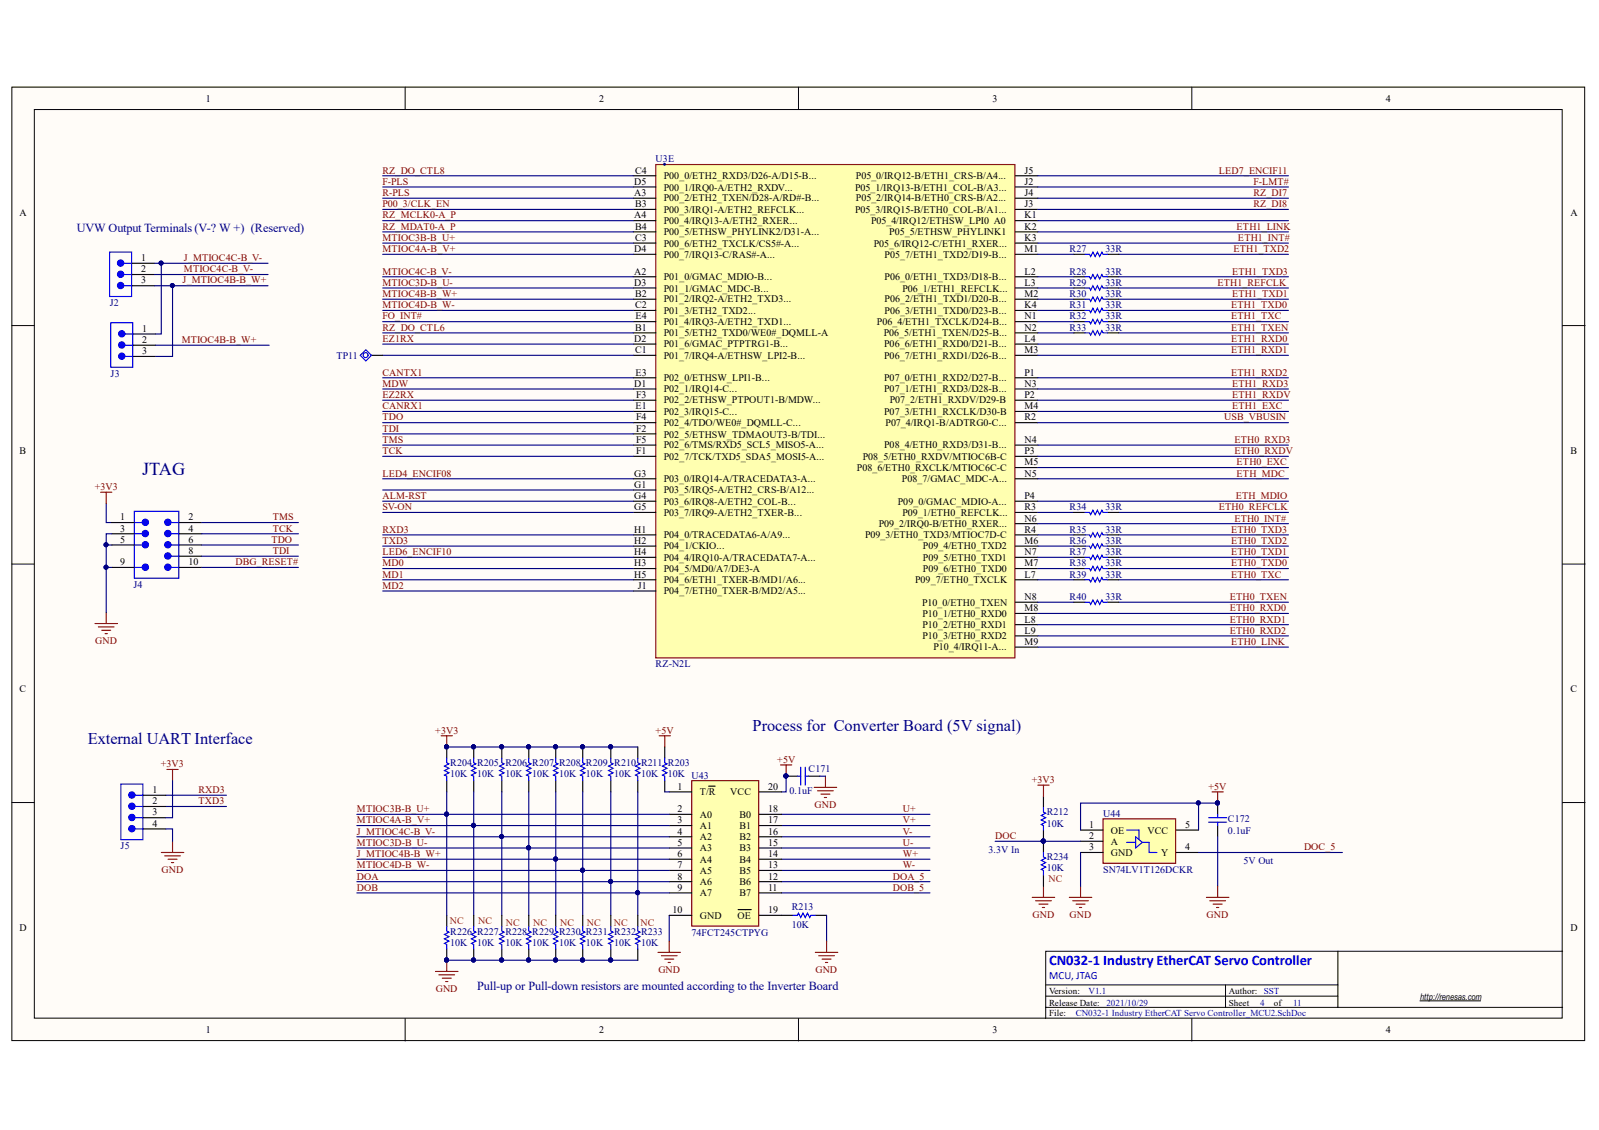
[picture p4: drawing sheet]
<svg xmlns="http://www.w3.org/2000/svg" width="297mm" height="210mm" viewBox="0 0 297 210" stroke-linecap="round" stroke-linejoin="round" font-family="sans-serif">
<defs><g id="words">
<text font-size="3.4" fill="#000080" x="26.4" y="88.2">JTAG</text>
<g font-size="3" fill="#000080">
<text x="139.8" y="135.8">Process for Converter Board (5V signal)</text>
<text x="16.3" y="138.1">External UART Interface</text>
</g>
<text font-size="2.7" fill="#00f" x="194.9" y="179.3">CN032-1 Industry EtherCAT Servo Controller</text>
<g font-size="2.3" fill="#000080">
<text x="14.3" y="43">UVW Output Terminals (V-? W +) (Reserved)</text>
<text x="88.6" y="183.9">Pull-up or Pull-down resistors are mounted according to the Inverter Board</text>
</g>
<text font-size="2" fill="#00f" x="194.9" y="181.8">MCU, JTAG</text>
<g font-size="1.9">
<text x="38.2" y="18.9">1</text>
<text x="111.3" y="18.9">2</text>
<text x="184.4" y="18.9">3</text>
<text x="257.5" y="18.9">4</text>
<text x="117.8" y="34.3">D5</text>
<text x="118" y="32.3">C4</text>
<text x="123.3" y="33.3">P00_0/ETH2_RXD3/D26-A/D15-B...</text>
<text x="123.3" y="35.4">P00_1/IRQ0-A/ETH2_RXDV...</text>
<text x="158.8" y="35.4">P05_1/IRQ13-B/ETH1_COL-B/A3...</text>
<text x="159" y="33.3">P05_0/IRQ12-B/ETH1_CRS-B/A4...</text>
<text x="190.3" y="34.3">J2</text>
<text x="190.3" y="32.3">J5</text>
<text x="3.6" y="40">A</text>
<text x="117.8" y="36.4">A3</text>
<text x="117.8" y="40.6">A4</text>
<text x="118" y="38.5">B3</text>
<text x="123.3" y="37.4">P00_2/ETH2_TXEN/D28-A/RD#-B...</text>
<text x="123.3" y="39.5">P00_3/IRQ1-A/ETH2_REFCLK...</text>
<text x="123.3" y="41.7">P00_4/IRQ13-A/ETH2_RXER...</text>
<text x="158.8" y="39.5">P05_3/IRQ15-B/ETH0_COL-B/A1...</text>
<text x="159" y="37.4">P05_2/IRQ14-B/ETH0_CRS-B/A2...</text>
<text x="161.8" y="41.7">P05_4/IRQ12/ETHSW_LPI0 A0</text>
<text x="190.3" y="40.6">K1</text>
<text x="190.3" y="38.5">J3</text>
<text x="190.3" y="36.4">J4</text>
<text x="291.7" y="40">A</text>
<text x="117.8" y="46.8">D4</text>
<text x="118" y="42.7">B4</text>
<text x="118" y="44.8">C3</text>
<text x="123.3" y="43.7">P00_5/ETHSW_PHYLINK2/D31-A...</text>
<text x="123.3" y="45.8">P00_6/ETH2_TXCLK/CS5#-A...</text>
<text x="123.3" y="47.9">P00_7/IRQ13-C/RAS#-A...</text>
<text x="162.3" y="45.8">P05_6/IRQ12-C/ETH1_RXER...</text>
<text x="164.3" y="47.9">P05_7/ETH1_TXD2/D19-B...</text>
<text x="165.2" y="43.7">P05_5/ETHSW_PHYLINK1</text>
<text x="190.3" y="46.8">M1</text>
<text x="190.3" y="44.8">K3</text>
<text x="190.3" y="42.7">K2</text>
<text x="26.2" y="48.5">1</text>
<text x="26.2" y="50.6">2</text>
<text x="26.2" y="52.6">3</text>
<text x="117.8" y="51">A2</text>
<text x="117.8" y="53.1">D3</text>
<text x="123.3" y="52">P01_0/GMAC_MDIO-B...</text>
<text x="164.3" y="52">P06_0/ETH1_TXD3/D18-B...</text>
<text x="190.3" y="53.1">L3</text>
<text x="190.3" y="51">L2</text>
<text x="118" y="55.2">B2</text>
<text x="118" y="57.3">C2</text>
<text x="118.1" y="59.3">E4</text>
<text x="123.3" y="54.2">P01_1/GMAC_MDC-B...</text>
<text x="123.3" y="56.2">P01_2/IRQ2-A/ETH2_TXD3...</text>
<text x="123.3" y="58.3">P01_3/ETH2_TXD2...</text>
<text x="164.3" y="58.3">P06_3/ETH1_TXD0/D23-B...</text>
<text x="164.3" y="56.2">P06_2/ETH1_TXD1/D20-B...</text>
<text x="167.6" y="54.2">P06_1/ETH1_REFCLK...</text>
<text x="190.3" y="59.3">N1</text>
<text x="190.3" y="57.3">K4</text>
<text x="190.3" y="55.2">M2</text>
<text x="26.4" y="61.7">1</text>
<text x="26.4" y="63.7">2</text>
<text x="26.4" y="65.8">3</text>
<text x="117.8" y="63.5">D2</text>
<text x="118" y="61.4">B1</text>
<text x="118" y="65.6">C1</text>
<text x="123.3" y="60.4">P01_4/IRQ3-A/ETH2_TXD1...</text>
<text x="123.3" y="62.4">P01_5/ETH2_TXD0/WE0#_DQMLL-A</text>
<text x="123.3" y="64.5">P01_6/GMAC_PTPTRG1-B...</text>
<text x="162.9" y="60.4">P06_4/ETH1_TXCLK/D24-B...</text>
<text x="164.2" y="62.4">P06_5/ETH1_TXEN/D25-B...</text>
<text x="164.3" y="64.5">P06_6/ETH1_RXD0/D21-B...</text>
<text x="190.3" y="65.6">M3</text>
<text x="190.3" y="63.5">L4</text>
<text x="190.3" y="61.4">N2</text>
<text x="117.8" y="71.8">D1</text>
<text x="118.1" y="69.8">E3</text>
<text x="123.3" y="66.7">P01_7/IRQ4-A/ETHSW_LPI2-B...</text>
<text x="123.3" y="70.8">P02_0/ETHSW_LPI1-B...</text>
<text x="164.3" y="66.7">P06_7/ETH1_RXD1/D26-B...</text>
<text x="164.3" y="70.8">P07_0/ETH1_RXD2/D27-B...</text>
<text x="190.3" y="71.8">N3</text>
<text x="190.3" y="69.8">P1</text>
<text x="118.1" y="76">E1</text>
<text x="118.2" y="73.9">F3</text>
<text x="123.3" y="72.9">P02_1/IRQ14-C...</text>
<text x="123.3" y="74.9">P02_2/ETHSW_PTPOUT1-B/MDW...</text>
<text x="123.3" y="77">P02_3/IRQ15-C...</text>
<text x="164.3" y="77">P07_3/ETH1_RXCLK/D30-B</text>
<text x="164.3" y="72.9">P07_1/ETH1_RXD3/D28-B...</text>
<text x="165.3" y="74.9">P07_2/ETH1_RXDV/D29-B</text>
<text x="190.3" y="76">M4</text>
<text x="190.3" y="73.9">P2</text>
<text x="118.2" y="78.1">F4</text>
<text x="118.2" y="80.2">F2</text>
<text x="118.2" y="82.3">F5</text>
<text x="123.3" y="79.2">P02_4/TDO/WE0#_DQMLL-C...</text>
<text x="123.3" y="81.3">P02_5/ETHSW_TDMAOUT3-B/TDI...</text>
<text x="123.3" y="83.3">P02_6/TMS/RXD5_SCL5_MISO5-A...</text>
<text x="164.3" y="83.3">P08_4/ETH0_RXD3/D31-B...</text>
<text x="164.5" y="79.2">P07_4/IRQ1-B/ADTRG0-C...</text>
<text x="190.3" y="78.1">R2</text>
<text x="190.3" y="82.3">N4</text>
<text x="3.6" y="84.3">B</text>
<text x="117.8" y="88.5">G3</text>
<text x="118.2" y="84.4">F1</text>
<text x="123.3" y="85.4">P02_7/TCK/TXD5_SDA5_MOSI5-A...</text>
<text x="123.3" y="89.6">P03_0/IRQ14-A/TRACEDATA3-A...</text>
<text x="159.2" y="87.5">P08_6/ETH0_RXCLK/MTIOC6C-C</text>
<text x="160.3" y="85.4">P08_5/ETH0_RXDV/MTIOC6B-C</text>
<text x="167.6" y="89.6">P08_7/GMAC_MDC-A...</text>
<text x="190.3" y="88.5">N5</text>
<text x="190.3" y="86.4">M5</text>
<text x="190.3" y="84.4">P3</text>
<text x="291.7" y="84.3">B</text>
<text x="117.8" y="90.6">G1</text>
<text x="117.8" y="92.7">G4</text>
<text x="117.8" y="94.8">G5</text>
<text x="123.3" y="91.7">P03_5/IRQ5-A/ETH2_CRS-B/A12...</text>
<text x="123.3" y="93.8">P03_6/IRQ8-A/ETH2_COL-B...</text>
<text x="123.3" y="95.8">P03_7/IRQ9-A/ETH2_TXER-B...</text>
<text x="166.8" y="93.8">P09_0/GMAC_MDIO-A...</text>
<text x="167.6" y="95.8">P09_1/ETH0_REFCLK...</text>
<text x="190.3" y="94.8">R3</text>
<text x="190.3" y="92.7">P4</text>
<text x="22.3" y="96.6">1</text>
<text x="22.3" y="98.8">3</text>
<text x="22.3" y="100.8">5</text>
<text x="35" y="100.8">6</text>
<text x="35" y="98.8">4</text>
<text x="35" y="96.6">2</text>
<text x="117.8" y="98.9">H1</text>
<text x="117.8" y="101">H2</text>
<text x="123.3" y="100">P04_0/TRACEDATA6-A/A9...</text>
<text x="160.7" y="100">P09_3/ETH0_TXD3/MTIOC7D-C</text>
<text x="163.2" y="97.9">P09_2/IRQ0-B/ETH0_RXER...</text>
<text x="190.3" y="101">M6</text>
<text x="190.3" y="98.9">R4</text>
<text x="190.3" y="96.9">N6</text>
<text x="22.3" y="105">9</text>
<text x="35" y="105">10</text>
<text x="35" y="102.9">8</text>
<text x="117.8" y="103.2">H4</text>
<text x="117.8" y="105.2">H3</text>
<text x="117.8" y="107.3">H5</text>
<text x="123.3" y="102.1">P04_1/CKIO...</text>
<text x="123.3" y="104.2">P04_4/IRQ10-A/TRACEDATA7-A...</text>
<text x="123.3" y="106.3">P04_5/MD0/A7/DE3-A</text>
<text x="171.4" y="106.3">P09_6/ETH0_TXD0</text>
<text x="171.4" y="104.2">P09_5/ETH0_TXD1</text>
<text x="171.4" y="102.1">P09_4/ETH0_TXD2</text>
<text x="190.3" y="107.3">L7</text>
<text x="190.3" y="105.2">M7</text>
<text x="190.3" y="103.2">N7</text>
<text x="118.5" y="109.4">J1</text>
<text x="123.3" y="108.3">P04_6/ETH1_TXER-B/MD1/A6...</text>
<text x="123.3" y="110.4">P04_7/ETH0_TXER-B/MD2/A5...</text>
<text x="170" y="108.3">P09_7/ETH0_TXCLK</text>
<text x="171.3" y="112.5">P10_0/ETH0_TXEN</text>
<text x="190.3" y="113.5">M8</text>
<text x="190.3" y="111.4">N8</text>
<text x="171.4" y="118.8">P10_3/ETH0_RXD2</text>
<text x="171.4" y="116.7">P10_2/ETH0_RXD1</text>
<text x="171.4" y="114.6">P10_1/ETH0_RXD0</text>
<text x="190.3" y="119.8">M9</text>
<text x="190.3" y="117.7">L9</text>
<text x="190.3" y="115.7">L8</text>
<text x="173.4" y="120.8">P10_4/IRQ11-A...</text>
<text x="3.6" y="128.6">C</text>
<text x="291.7" y="128.6">C</text>
<text x="28.3" y="147.3">1</text>
<text x="28.3" y="149.4">2</text>
<text x="125.9" y="146.7">1</text>
<text x="130" y="147.8">T/R</text>
<text x="135.7" y="147.8">VCC</text>
<text x="142.7" y="146.7">20</text>
<text x="28.3" y="151.5">3</text>
<text x="28.3" y="153.6">4</text>
<text x="125.9" y="150.9">2</text>
<text x="125.9" y="152.9">3</text>
<text x="125.9" y="155">4</text>
<text x="130" y="151.9">A0</text>
<text x="130" y="154">A1</text>
<text x="137.4" y="154">B1</text>
<text x="137.4" y="151.9">B0</text>
<text x="142.7" y="155">16</text>
<text x="142.7" y="152.9">17</text>
<text x="142.7" y="150.9">18</text>
<text x="202.3" y="155.9">2</text>
<text x="202.3" y="153.8">1</text>
<text x="206.4" y="154.9">OE</text>
<text x="213.1" y="154.9">VCC</text>
<text x="220.2" y="153.8">5</text>
<text x="125.9" y="157.1">5</text>
<text x="125.9" y="159.2">6</text>
<text x="125.9" y="161.3">7</text>
<text x="130" y="156">A2</text>
<text x="130" y="158.1">A3</text>
<text x="130" y="160.3">A4</text>
<text x="137.4" y="160.3">B4</text>
<text x="137.4" y="158.1">B3</text>
<text x="137.4" y="156">B2</text>
<text x="142.7" y="161.3">13</text>
<text x="142.7" y="159.2">14</text>
<text x="142.7" y="157.1">15</text>
<text x="202.3" y="158">3</text>
<text x="206.4" y="156.9">A</text>
<text x="206.4" y="159">GND</text>
<text x="215.7" y="159">Y</text>
<text x="220.2" y="158">4</text>
<text x="125.9" y="163.4">8</text>
<text x="125.9" y="165.4">9</text>
<text x="130" y="162.3">A5</text>
<text x="130" y="164.4">A6</text>
<text x="130" y="166.5">A7</text>
<text x="137.4" y="166.5">B7</text>
<text x="137.4" y="164.4">B6</text>
<text x="137.4" y="162.3">B5</text>
<text x="142.7" y="165.4">11</text>
<text x="142.7" y="163.4">12</text>
<text x="3.6" y="172.9">D</text>
<text x="124.9" y="169.6">10</text>
<text x="130" y="170.7">GND</text>
<text x="137" y="170.7">OE</text>
<text x="142.7" y="169.6">19</text>
<text x="291.7" y="172.9">D</text>
<text x="38.2" y="191.9">1</text>
<text x="111.3" y="191.9">2</text>
<text x="184.4" y="191.9">3</text>
<text x="257.5" y="191.9">4</text>
</g>
<g font-size="1.9" fill="#800000">
<text x="71" y="34.3">F-PLS</text>
<text x="71" y="32.3">RZ_DO_CTL8</text>
<text x="226.4" y="32.3">LED7_ENCIF11</text>
<text x="232.9" y="34.3">F-LMT#</text>
<text x="71" y="40.6">RZ_MCLK0-A_P</text>
<text x="71" y="36.4">R-PLS</text>
<text x="71" y="38.5">P00_3/CLK_EN</text>
<text x="232.9" y="38.5">RZ_DI8</text>
<text x="232.9" y="36.4">RZ_DI7</text>
<text x="71" y="42.7">RZ_MDAT0-A_P</text>
<text x="71" y="44.8">MTIOC3B-B_U+</text>
<text x="71" y="46.8">MTIOC4A-B_V+</text>
<text x="229.1" y="46.8">ETH1_TXD2</text>
<text x="229.7" y="42.7">ETH1_LINK</text>
<text x="230" y="44.8">ETH1_INT#</text>
<text x="33.9" y="52.6">J_MTIOC4B-B_W+</text>
<text x="34.2" y="50.6">MTIOC4C-B_V-</text>
<text x="34.2" y="48.5">J_MTIOC4C-B_V-</text>
<text x="71" y="51">MTIOC4C-B_V-</text>
<text x="71" y="53.1">MTIOC3D-B_U-</text>
<text x="226.2" y="53.1">ETH1_REFCLK</text>
<text x="228.9" y="51">ETH1_TXD3</text>
<text x="71" y="55.2">MTIOC4B-B_W+</text>
<text x="71" y="57.3">MTIOC4D-B_W-</text>
<text x="71" y="59.3">FO_INT#</text>
<text x="228.7" y="59.3">ETH1_TXC</text>
<text x="228.7" y="57.3">ETH1_TXD0</text>
<text x="228.9" y="55.2">ETH1_TXD1</text>
<text x="33.7" y="63.7">MTIOC4B-B_W+</text>
<text x="71" y="63.5">EZ1RX</text>
<text x="71" y="61.4">RZ_DO_CTL6</text>
<text x="228.7" y="61.4">ETH1_TXEN</text>
<text x="228.7" y="63.5">ETH1_RXD0</text>
<text x="228.7" y="65.6">ETH1_RXD1</text>
<text x="71" y="71.8">MDW</text>
<text x="71" y="69.8">CANTX1</text>
<text x="228.7" y="69.8">ETH1_RXD2</text>
<text x="228.9" y="71.8">ETH1_RXD3</text>
<text x="71" y="76">CANRX1</text>
<text x="71" y="73.9">EZ2RX</text>
<text x="228.9" y="73.9">ETH1_RXDV</text>
<text x="228.9" y="76">ETH1_EXC</text>
<text x="71" y="78.1">TDO</text>
<text x="71" y="80.2">TDI</text>
<text x="71" y="82.3">TMS</text>
<text x="227.4" y="78.1">USB_VBUSIN</text>
<text x="229.3" y="82.3">ETH0_RXD3</text>
<text x="71" y="84.4">TCK</text>
<text x="71" y="88.5">LED4_ENCIF08</text>
<text x="229.3" y="84.4">ETH0_RXDV</text>
<text x="229.7" y="86.4">ETH0_EXC</text>
<text x="229.7" y="88.5">ETH_MDC</text>
<text x="17.6" y="91">+3V3</text>
<text x="71" y="92.7">ALM-RST</text>
<text x="71" y="94.8">SV-ON</text>
<text x="226.4" y="94.8">ETH0_REFCLK</text>
<text x="229.6" y="92.7">ETH_MDIO</text>
<text x="50.4" y="100.8">TDO</text>
<text x="50.7" y="96.6">TMS</text>
<text x="50.7" y="98.8">TCK</text>
<text x="71" y="98.9">RXD3</text>
<text x="71" y="101">TXD3</text>
<text x="228.7" y="101">ETH0_TXD2</text>
<text x="228.7" y="98.9">ETH0_TXD3</text>
<text x="229.3" y="96.9">ETH0_INT#</text>
<text x="43.7" y="105">DBG_RESET#</text>
<text x="50.7" y="102.9">TDI</text>
<text x="71" y="105.2">MD0</text>
<text x="71" y="107.3">MD1</text>
<text x="71" y="103.2">LED6_ENCIF10</text>
<text x="228.7" y="107.3">ETH0_TXC</text>
<text x="228.7" y="105.2">ETH0_TXD0</text>
<text x="228.7" y="103.2">ETH0_TXD1</text>
<text x="71" y="109.4">MD2</text>
<text x="228.5" y="111.4">ETH0_TXEN</text>
<text x="228.5" y="113.5">ETH0_RXD0</text>
<text x="17.7" y="119.6">GND</text>
<text x="228.5" y="115.7">ETH0_RXD1</text>
<text x="228.5" y="117.7">ETH0_RXD2</text>
<text x="228.7" y="119.8">ETH0_LINK</text>
<text x="80.9" y="136.3">+3V3</text>
<text x="121.8" y="136.3">+5V</text>
<text x="29.9" y="142.5">+3V3</text>
<text x="144.4" y="141.7">+5V</text>
<text x="36.9" y="149.4">TXD3</text>
<text x="36.9" y="147.3">RXD3</text>
<text x="191.7" y="145.5">+3V3</text>
<text x="224.5" y="146.7">+5V</text>
<text x="66.3" y="150.9">MTIOC3B-B_U+</text>
<text x="66.3" y="152.9">MTIOC4A-B_V+</text>
<text x="66.3" y="155">J_MTIOC4C-B_V-</text>
<text x="151.3" y="150">GND</text>
<text x="167.7" y="150.9">U+</text>
<text x="167.7" y="152.9">V+</text>
<text x="167.7" y="155">V-</text>
<text x="184.9" y="155.9">DOC</text>
<text x="66.3" y="157.1">MTIOC3D-B_U-</text>
<text x="66.3" y="161.3">MTIOC4D-B_W-</text>
<text x="66.3" y="159.2">J_MTIOC4B-B_W+</text>
<text x="167.7" y="157.1">U-</text>
<text x="167.7" y="161.3">W-</text>
<text x="167.7" y="159.2">W+</text>
<text x="242.2" y="158">DOC_5</text>
<text x="30" y="162.1">GND</text>
<text x="66.3" y="163.4">DOA</text>
<text x="66.3" y="165.4">DOB</text>
<text x="165.9" y="163.4">DOA_5</text>
<text x="165.9" y="165.4">DOB_5</text>
<text x="191.8" y="170.5">GND</text>
<text x="198.7" y="170.5">GND</text>
<text x="224.1" y="170.5">GND</text>
<text x="80.9" y="184.3">GND</text>
<text x="122.3" y="180.7">GND</text>
<text x="151.5" y="180.7">GND</text>
</g>
<g font-size="1.9" fill="#000080">
<text x="121.8" y="30.2">U3E</text>
<text x="198.7" y="46.8">R27</text>
<text x="205.4" y="46.8">33R</text>
<text x="198.7" y="51">R28</text>
<text x="198.7" y="53.1">R29</text>
<text x="205.4" y="51">33R</text>
<text x="205.4" y="53.1">33R</text>
<text x="20.4" y="56.9">J2</text>
<text x="198.7" y="55.2">R30</text>
<text x="198.7" y="57.3">R31</text>
<text x="198.7" y="59.3">R32</text>
<text x="205.4" y="55.2">33R</text>
<text x="205.4" y="57.3">33R</text>
<text x="205.4" y="59.3">33R</text>
<text x="198.7" y="61.4">R33</text>
<text x="205.4" y="61.4">33R</text>
<text x="20.6" y="70">J3</text>
<text x="62.5" y="66.7">TP11</text>
<text x="198.7" y="94.8">R34</text>
<text x="205.4" y="94.8">33R</text>
<text x="198.7" y="98.9">R35</text>
<text x="198.7" y="101">R36</text>
<text x="205.4" y="98.9">33R</text>
<text x="205.4" y="101">33R</text>
<text x="198.7" y="103.2">R37</text>
<text x="198.7" y="105.2">R38</text>
<text x="198.7" y="107.3">R39</text>
<text x="205.4" y="103.2">33R</text>
<text x="205.4" y="105.2">33R</text>
<text x="205.4" y="107.3">33R</text>
<text x="24.8" y="109.2">J4</text>
<text x="198.7" y="111.4">R40</text>
<text x="205.4" y="111.4">33R</text>
<text x="121.8" y="123.9">RZ-N2L</text>
<text x="83.7" y="142.4">R204 R205 R206 R207 R208 R209 R210 R211 R203</text>
<text x="150.2" y="143.4">C171</text>
<text x="83.7" y="144.4">10K</text>
<text x="88.6" y="144.4">10K</text>
<text x="93.9" y="144.4">10K</text>
<text x="98.9" y="144.4">10K</text>
<text x="103.9" y="144.4">10K</text>
<text x="108.9" y="144.4">10K</text>
<text x="114.1" y="144.4">10K</text>
<text x="119.1" y="144.4">10K</text>
<text x="124.1" y="144.4">10K U43</text>
<text x="146.7" y="147.5">0.1uF</text>
<text x="194.5" y="153.6">10K</text>
<text x="194.5" y="151.5">R212</text>
<text x="204.9" y="151.7">U44</text>
<text x="228.1" y="154.9">0.1uF</text>
<text x="228.1" y="152.7">C172</text>
<text x="22.4" y="157.7">J5</text>
<text x="183.6" y="158.4">3.3V In</text>
<text x="194.5" y="161.9">10K</text>
<text x="194.5" y="159.8">R234</text>
<text x="231" y="160.4">5V Out</text>
<text x="204.9" y="162.1">SN74LV1T126DCKR</text>
<text x="83.7" y="173.6">R226 R227 R228 R229 R230 R231 R232 R233</text>
<text x="128.5" y="173.8">74FCT245CTPYG</text>
<text x="147.1" y="172.3">10K</text>
<text x="147.1" y="169">R213</text>
<text x="83.7" y="175.6">10K</text>
<text x="88.6" y="175.6">10K</text>
<text x="93.9" y="175.6">10K</text>
<text x="98.9" y="175.6">10K</text>
<text x="103.9" y="175.6">10K</text>
<text x="108.9" y="175.6">10K</text>
<text x="114.1" y="175.6">10K</text>
<text x="119.1" y="175.6">10K</text>
</g>
<g font-size="1.9" fill="#f00">
<text x="194.8" y="163.8">NC</text>
<text x="83.6" y="171.7">NC</text>
<text x="88.8" y="171.7">NC</text>
<text x="94" y="171.9">NC</text>
<text x="99" y="171.9">NC</text>
<text x="104" y="171.9">NC</text>
<text x="109" y="171.9">NC</text>
<text x="114" y="171.9">NC</text>
<text x="119" y="171.9">NC</text>
</g>
<g font-size="1.7">
<text x="194.9" y="184.7">Version:</text>
<text x="228.3" y="184.7">Author:</text>
<text x="263.8" y="185.7">http://renesas.com</text>
<text x="194.9" y="188.8">File:</text>
<text x="194.9" y="186.8">Release Date:</text>
<text x="228.3" y="186.8">Sheet</text>
<text x="236.7" y="186.8">of</text>
</g>
<g font-size="1.7" fill="#00f">
<text x="202.2" y="184.7">V1.1</text>
<text x="234.8" y="184.7">SST</text>
<text x="199.9" y="188.8">CN032-1 Industry EtherCAT Servo Controller_MCU2.SchDoc</text>
<text x="205.5" y="186.8">2021/10/29</text>
<text x="234.1" y="186.8">4</text>
<text x="240.2" y="186.8">11</text>
</g>
</g></defs>
<g fill="#fffcf8" stroke="#000" stroke-width=".19">
<path d="M2.2 16.2h292.2v177.1h-292.2z"/>
<path d="M6.4 20.3h283.8v168.8h-283.8z"/>
</g>
<g fill="none" stroke="#000" stroke-width=".19">
<path d="M75.3 16.2v4.1M148.3 16.2v4.1M221.4 16.2v4.1M2.2 60.5h4.2M290.3 60.5h4.2M2.2 104.8h4.2M290.3 104.8h4.2M2.2 149.1h4.2M290.3 149.1h4.2M248.5 176.7v6.3h-54.2M290.3 176.7h-96v10.4M75.3 189.2v4.2"/>
<path d="M148.3 189.2v4.2M194.3 187.1v2.1M221.4 189.2v4.2M227.7 183v4.1M248.5 183v2h-54.2M248.5 185v2.1h-54.2M248.5 187.1h41.8M263.8 185.9h11.2"/>
</g>
<path d="M121.8 30.6h66.7v91.6h-66.7z" fill="#ffffb0" stroke="#800000" stroke-width=".21"/>
<g fill="none" stroke="#000" stroke-width=".21">
<path d="M117.6 32.6h4.2M117.6 34.7h4.2M117.6 36.8h4.2M117.6 38.9h4.2M188.6 32.6h4.2M188.6 34.7h4.2M188.6 36.8h4.2M188.6 38.9h4.2M24.5 48.9h4.2M24.5 51h4.2M24.5 53.1h4.2M117.6 41h4.2"/>
<path d="M117.6 43.1h4.2M117.6 45.2h4.2M117.6 47.2h4.2M117.6 51.4h4.2M117.6 53.5h4.2M117.6 55.6h4.2M117.6 57.7h4.2M117.6 59.7h4.2M188.6 41h4.2M188.6 43.1h4.2M188.6 45.2h4.2M188.6 47.2h4.2"/>
<path d="M188.6 51.4h4.2M188.6 53.5h4.2M188.6 55.6h4.2M188.6 57.7h4.2M188.6 59.7h4.2M199.5 47.2h2.1M199.5 51.4h2.1M199.5 53.5h2.1M199.5 55.6h2.1M199.5 57.7h2.1M199.5 59.7h2.1M205.7 47.2h2.1"/>
<path d="M205.7 51.4h2.1M205.7 53.5h2.1M205.7 55.6h2.1M205.7 57.7h2.1M205.7 59.7h2.1M24.7 62h4.2M24.7 64.1h4.2M24.7 66.2h4.2M69 66h2.1M117.6 61.8h4.2M117.6 63.9h4.2M117.6 66h4.2"/>
<path d="M117.6 70.2h4.2M117.6 72.3h4.2M117.6 74.3h4.2M117.6 76.4h4.2M117.6 78.5h4.2M188.6 61.8h4.2M188.6 63.9h4.2M188.6 66h4.2M188.6 70.2h4.2M188.6 72.3h4.2M188.6 74.3h4.2M188.6 76.4h4.2"/>
<path d="M188.6 78.5h4.2M199.5 61.8h2.1M205.7 61.8h2.1M20.8 97.1h4.2M20.8 99.1h4.2M33.3 97.1h4.2M33.3 99.1h4.2M117.6 80.6h4.2M117.6 82.7h4.2M117.6 84.8h4.2M117.6 88.9h4.2M117.6 99.4h4.2"/>
<path d="M117.6 95.2h4.2M117.6 93.1h4.2M117.6 91h4.2M188.6 82.7h4.2M188.6 84.8h4.2M188.6 88.9h4.2M188.6 86.8h4.2M188.6 99.4h4.2M188.6 97.3h4.2M188.6 95.2h4.2M188.6 93.1h4.2M199.5 99.4h2.1"/>
<path d="M199.5 95.2h2.1M205.7 99.4h2.1M205.7 95.2h2.1M20.8 101.2h4.2M20.8 105.4h4.2M33.3 101.2h4.2M33.3 105.4h4.2M33.3 103.3h4.2M117.6 107.7h4.2M117.6 105.6h4.2M117.6 103.5h4.2M117.6 101.4h4.2"/>
<path d="M117.6 109.8h4.2M188.6 107.7h4.2M188.6 105.6h4.2M188.6 103.5h4.2M188.6 101.4h4.2M188.6 118.1h4.2M188.6 116h4.2M188.6 114h4.2M188.6 111.9h4.2M199.5 107.7h2.1M199.5 105.6h2.1M199.5 103.5h2.1"/>
<path d="M199.5 101.4h2.1M199.5 111.9h2.1M205.7 107.7h2.1M205.7 105.6h2.1M205.7 103.5h2.1M205.7 101.4h2.1M205.7 111.9h2.1M83 138.8v2M88 138.8v2M93.2 138.8v2M98.2 138.8v2M103.2 138.8v2"/>
<path d="M108.2 138.8v2M113.5 138.8v2M118.5 138.8v2M123.5 138.8v2M188.6 120.2h4.2M83 145v2.1M88 145v2.1M93.2 145v2.1M98.2 145v2.1M103.2 145v2.1M108.2 145v2.1M113.5 145v2.1"/>
<path d="M118.5 145v2.1M123.5 145v2.1M146 144.2h2.1M150.2 144.2h2.1M145.2 170h2.1M151.5 170h2"/>
</g>
<g fill="#000080" stroke="#000080" stroke-width=".19">
<circle cx="123.4" cy="30.5" r=".17"/>
<circle cx="19.7" cy="101.2" r=".38"/>
<circle cx="19.7" cy="105.4" r=".38"/>
<circle cx="32" cy="53" r=".38"/>
<circle cx="29.9" cy="48.9" r=".38"/>
<circle cx="146" cy="144.1" r=".38"/>
<circle cx="113.4" cy="138.7" r=".38"/>
<circle cx="108.2" cy="138.7" r=".38"/>
<circle cx="103.2" cy="138.7" r=".38"/>
<circle cx="98.2" cy="138.7" r=".38"/>
<circle cx="93.2" cy="138.7" r=".38"/>
<circle cx="88" cy="138.7" r=".38"/>
<circle cx="82.9" cy="138.7" r=".38"/>
<circle cx="118.4" cy="165.8" r=".38"/>
<circle cx="113.4" cy="163.7" r=".38"/>
<circle cx="108.2" cy="161.6" r=".38"/>
<circle cx="103.2" cy="159.6" r=".38"/>
<circle cx="82.9" cy="151.2" r=".38"/>
</g>
<g fill="none" stroke="#000080" stroke-width=".21">
<path d="M71.1 32.6h46.5M71.1 34.7h46.5M71.1 36.8h46.5M71.1 38.9h46.5M192.8 32.6h46.5M192.8 34.7h46.5M192.8 36.8h46.5M192.8 38.9h46.5M28.7 48.9h21.1M28.7 53.1h21.1M28.7 51h21.1M30 48.9v13.1h-1.1"/>
<path d="M32.1 53.1v13.1h-3.2M71.1 41h46.5M71.1 43.1h46.5M71.1 47.2h46.5M71.1 45.2h46.5M71.1 51.4h46.5M71.1 53.5h46.5M71.1 55.6h46.5M71.1 57.7h46.5M71.1 59.7h46.5M192.8 41h46.5M192.8 43.1h46.5"/>
<path d="M192.8 47.2h6.7M192.8 45.2h46.5M192.8 51.4h6.7M192.8 53.5h6.7M192.8 55.6h6.7M192.8 57.7h6.7M192.8 59.7h6.7M207.8 47.2h31.5M207.8 51.4h31.5M207.8 53.5h31.5M207.8 55.6h31.5M207.8 57.7h31.5"/>
<path d="M207.8 59.7h31.5M28.9 64.1h21.1M71.1 61.8h46.5M71.1 63.9h46.5M71.1 66h46.5M71.1 70.2h46.5M71.1 72.3h46.5M71.1 76.4h46.5M71.1 78.5h46.5M71.1 74.3h46.5M192.8 61.8h6.7M192.8 63.9h46.5"/>
<path d="M192.8 66h46.5M192.8 70.2h46.5M192.8 72.3h46.5M192.8 76.4h46.5M192.8 78.5h46.5M192.8 74.3h46.5M207.8 61.8h31.5M19.7 93.5v3.6h1.1M20.8 99.1h-1.1v14.6M37.5 97.1h17.9M37.5 99.1h17.9M71.1 80.6h46.5"/>
<path d="M71.1 82.7h46.5M71.1 84.8h46.5M71.1 88.9h46.5M71.1 91h46.5M71.1 93.1h46.5M71.1 95.2h46.5M71.1 99.4h46.5M192.8 82.7h46.5M192.8 84.8h46.5M192.8 88.9h46.5M192.8 93.1h46.5M192.8 95.2h6.7"/>
<path d="M192.8 99.4h6.7M192.8 97.3h46.5M192.8 86.8h46.5M207.8 95.2h31.5M207.8 99.4h31.5M19.7 101.2h1.1M19.7 105.4h1.1M37.5 101.2h17.9M37.5 103.3h17.9M37.5 105.4h17.9M71.1 101.4h46.5M71.1 103.5h46.5"/>
<path d="M71.1 105.6h46.5M71.1 107.7h46.5M71.1 109.8h46.5M192.8 101.4h6.7M192.8 103.5h6.7M192.8 105.6h6.7M192.8 107.7h6.7M192.8 111.9h6.7M192.8 114h46.5M192.8 116h46.5M192.8 118.1h46.5M207.8 101.4h31.5"/>
<path d="M207.8 103.5h31.5M207.8 105.6h31.5M207.8 107.7h31.5M207.8 111.9h31.5M192.8 120.2h46.5M30.8 147.7h11.3M30.8 149.8h11.3M83 147.1v4.2M103.2 147.1v12.5M108.2 147.1v14.6M113.5 147.1v16.7M118.5 147.1v18.8h.2"/>
<path d="M145.2 151.3h27.6M145.2 153.4h27.6M145.2 155.4h27.6M145.2 157.5h27.6M145.2 159.6h27.6M146 144.2v2.9h-.8M152.3 144.2h1M124.3 170v4.8M145.2 161.7h27.6M145.2 163.8h27.6M145.2 165.9h27.6M153.5 170v4.8"/>
</g>
<g fill="none" stroke="#00f" stroke-width=".21">
<path d="M20.4 46.8h4.1v8.3h-4.1zM20.6 60h4.1v8.2h-4.1zM23.1 51h1.4M23.1 53.1h1.4M23.1 48.9h1.4M201.6 51.4h.8l.2 .4 .4-.8 .4 .8 .5-.8 .4 .8 .4-.8 .2 .4h.8M201.6 53.5h.8l.2 .4 .4-.8 .4 .8 .5-.8 .4 .8 .4-.8 .2 .4h.8M201.6 55.6h.8l.2 .4 .4-.8 .4 .8 .5-.8 .4 .8 .4-.8 .2 .4h.8M201.6 57.7h.8l.2 .4 .4-.9 .4 .9 .5-.9 .4 .9 .4-.9 .2 .5h.8M201.6 59.7h.8l.2 .5 .4-.9 .4 .9 .5-.9 .4 .9 .4-.9 .2 .4h.8M201.6 47.2h.8l.2 .5 .4-.9 .4 .9 .5-.9 .4 .9 .4-.9 .2 .4h.8M23.3 64.1h1.4"/>
<path d="M23.3 66.2h1.4M23.3 62h1.4M66.9 66l1.1-1 1 1-1 1zM201.6 61.8h.8l.2 .5 .4-.9 .4 .9 .5-.9 .4 .9 .4-.9 .2 .4h.8M25 95h8.2v12.4h-8.2zM25 99.1h1.4M25 97.1h1.4M31.8 99.1h1.5M31.8 97.1h1.5M201.6 95.2h.8l.2 .4 .4-.8 .4 .8 .5-.8 .4 .8 .4-.8 .2 .4h.8M201.6 99.4h.8l.2 .4 .4-.9 .4 .9 .5-.9 .4 .9 .4-.9 .2 .5h.8M25 101.2h1.4"/>
<path d="M25 105.4h1.4M31.8 101.2h1.5M31.8 105.4h1.5M31.8 103.3h1.5M201.6 101.4h.8l.2 .5 .4-.9 .4 .9 .5-.9 .4 .9 .4-.9 .2 .4h.8M201.6 103.5h.8l.2 .4 .4-.8 .4 .8 .5-.8 .4 .8 .4-.8 .2 .4h.8M201.6 105.6h.8l.2 .4 .4-.8 .4 .8 .5-.8 .4 .8 .4-.8 .2 .4h.8M201.6 107.7h.8l.2 .4 .4-.8 .4 .8 .5-.8 .4 .8 .4-.8 .2 .4h.8M201.6 111.9h.8l.2 .4 .4-.9 .4 .9 .5-.9 .4 .9 .4-.9 .2 .5h.8M83 140.8v.9l.4 .2-.8 .4 .8 .4-.8 .4 .8 .5-.8 .4 .4 .2v.8M88 140.8v.9l.4 .2-.8 .4 .8 .4-.8 .4 .8 .5-.8 .4 .4 .2v.8M93.2 140.8v.9l.4 .2-.8 .4 .8 .4-.8 .4 .8 .5-.8 .4 .4 .2v.8"/>
<path d="M98.2 140.8v.9l.4 .2-.8 .4 .8 .4-.8 .4 .8 .5-.8 .4 .4 .2v.8M103.2 140.8v.9l.5 .2-.9 .4 .9 .4-.9 .4 .9 .5-.9 .4 .4 .2v.8M108.2 140.8v.9l.5 .2-.9 .4 .9 .4-.9 .4 .9 .5-.9 .4 .4 .2v.8M113.5 140.8v.9l.4 .2-.8 .4 .8 .4-.8 .4 .8 .5-.8 .4 .4 .2v.8M118.5 140.8v.9l.4 .2-.8 .4 .8 .4-.8 .4 .8 .5-.8 .4 .4 .2v.8M123.5 140.8v.9l.4 .2-.8 .4 .8 .4-.8 .4 .8 .5-.8 .4 .4 .2v.8M148.1 144.2h.6M148.7 142.5v3.3M149.6 142.5v3.3M149.6 144.2h.6M147.3 170h.8l.2-.4 .4 .8 .5-.8 .4 .8 .4-.8 .4 .8 .2-.4h.9"/>
<circle cx="67.9" cy="66" r=".46"/>
</g>
<g fill="none" stroke="#800000" stroke-width=".21">
<path d="M18.7 91.4h2.1M19.7 91.4v2.1M17.6 115.8h4.2M18.3 116.5h2.9M18.9 117.1h1.7M19.5 117.7h.4M19.7 113.7v2.1M122.4 136.7h2.1M123.5 136.7v2.1M30 158.4h4.1M30.6 159h2.9M31.2 159.6h1.7"/>
<path d="M32.1 156.3v2.1M145 142.1h2.1M146 142.1v2.1M151.3 146.3h4.1M151.9 146.9h2.9M152.5 147.5h1.7M153.1 148.1h.4M153.3 144.2v2.1M31.8 160.2h.5M122.2 176.9h4.2M122.9 177.5h2.9M123.5 178.2h1.7"/>
<path d="M124.1 178.8h.4M124.3 174.8v2.1M151.5 176.9h4.1M152.1 177.5h2.9M152.7 178.2h1.7M153.3 178.8h.5M153.5 174.8v2.1"/>
</g>
<g fill="#00f" stroke="#00f" stroke-width=".21">
<circle cx="27" cy="99.1" r=".58"/>
<circle cx="31.2" cy="101.2" r=".58"/>
<circle cx="27" cy="101.2" r=".58"/>
<circle cx="31.2" cy="99.1" r=".58"/>
<circle cx="27" cy="97" r=".58"/>
<circle cx="31.2" cy="97" r=".58"/>
<circle cx="31.2" cy="105.4" r=".58"/>
<circle cx="27" cy="105.4" r=".58"/>
<circle cx="31.2" cy="103.3" r=".58"/>
<circle cx="22.4" cy="51" r=".58"/>
<circle cx="22.4" cy="53" r=".58"/>
<circle cx="22.4" cy="48.9" r=".58"/>
<circle cx="22.6" cy="64.1" r=".58"/>
<circle cx="22.6" cy="66.2" r=".58"/>
<circle cx="22.6" cy="62" r=".58"/>
</g>
<path d="M128.5 145h12.4v27h-12.4z" fill="#ffffb0" stroke="#800000" stroke-width=".21"/>
<g fill="none" stroke="#000" stroke-width=".21">
<path d="M124.3 147.1h4.2M124.3 151.3h4.2M124.3 153.4h4.2M124.3 155.4h4.2M124.3 157.5h4.2M124.3 159.6h4.2M131.7 146h1.1M141 147.1h4.2M141 151.3h4.2M141 153.4h4.2M141 155.4h4.2M141 157.5h4.2"/>
<path d="M141 159.6h4.2M124.3 161.7h4.2M124.3 163.8h4.2M124.3 165.9h4.2M124.3 170h4.2M137.1 169h2.5M141 161.7h4.2M141 163.8h4.2M141 165.9h4.2M141 170h4.2"/>
</g>
<path d="M204.9 152.1h13.5v8.3h-13.5z" fill="#ffffb0" stroke="#800000" stroke-width=".21"/>
<g fill="none" stroke="#000" stroke-width=".21">
<path d="M26.6 147.7h4.2M26.6 149.8h4.2M26.6 151.9h4.2M26.6 154h4.2M193.8 147.9v2.1M193.8 154.2v4.2M200.7 154.2h4.2M200.7 156.3h4.2M200.7 158.4h4.2M218.5 154.2h4.1M218.5 158.4h4.1M226.2 149.2v2.1"/>
<path d="M226.2 153.4v2M83 170v2.1M83 176.3v2.1M88 170v2.1M88 176.3v2.1M93.2 170v2.1M93.2 176.3v2.1M98.2 170v2.1M98.2 176.3v2.1M103.2 170v2.1M103.2 176.3v2.1M108.2 170v2.1"/>
<path d="M108.2 176.3v2.1M113.5 170v2.1M113.5 176.3v2.1M118.5 170v2.1M118.5 176.3v2.1M193.8 162.5v2.1"/>
</g>
<g fill="none" stroke="#00f" stroke-width=".21">
<path d="M22.4 145.6h4.1v10.4h-4.1zM25.2 151.9h1.4M25.2 149.8h1.4M25.2 147.7h1.4M25.2 154h1.4M193.8 150v.8l.5 .3-.9 .4 .9 .4-.9 .4 .9 .4-.9 .4 .4 .3v.8M193.8 158.4v.8l.5 .2-.9 .4 .9 .4-.9 .4 .9 .5-.9 .4 .4 .2v.8M209.3 156.5h1.7M209.3 154.2h2.3v1.7M211 155.4l1.2 1.1-1.2 1zM212.2 156.5h1.3v1.9h1.4M224.5 151.9h3.4"/>
<path d="M224.5 152.7h3.4M226.2 151.3v.6M226.2 152.7v.7M83 172.1v.8l.4 .3-.8 .4 .8 .4-.8 .4 .8 .4-.8 .4 .4 .2v.9M88 172.1v.8l.4 .3-.8 .4 .8 .4-.8 .4 .8 .4-.8 .4 .4 .2v.9M93.2 172.1v.8l.4 .3-.8 .4 .8 .4-.8 .4 .8 .4-.8 .4 .4 .2v.9M98.2 172.1v.8l.4 .3-.8 .4 .8 .4-.8 .4 .8 .4-.8 .4 .4 .2v.9M103.2 172.1v.8l.5 .3-.9 .4 .9 .4-.9 .4 .9 .4-.9 .4 .4 .2v.9M108.2 172.1v.8l.5 .3-.9 .4 .9 .4-.9 .4 .9 .4-.9 .4 .4 .2v.9M113.5 172.1v.8l.4 .3-.8 .4 .8 .4-.8 .4 .8 .4-.8 .4 .4 .2v.9M118.5 172.1v.8l.4 .3-.8 .4 .8 .4-.8 .4 .8 .4-.8 .4 .4 .2v.9"/>
</g>
<g fill="none" stroke="#000080" stroke-width=".21">
<path d="M83 138.8h35.5M30.8 154h1.3v2.3M32.1 145v6.9h-1.3M66.3 151.3h16.7v18.7M66.3 159.6h58M83 151.3h41.3M88 147.1v6.3h-21.7M93.2 147.1v8.3h-26.9M98.2 147.1v10.4h-31.9M103.2 159.6v10.4M123.5 147.1h.8M124.3 157.5h-26.1v12.5"/>
<path d="M124.3 153.4h-36.3v16.6M124.3 155.4h-31.1v14.6M184.9 156.3h15.8M200.7 154.2v-5h21.9v5M200.7 158.4v6.2M222.6 149.2h3.6M222.6 158.4h26.8M226.2 155.4v9.2M66.3 163.8h58M66.3 161.7h58M66.3 165.9h52.2v4.1M83 178.4h35.5"/>
<path d="M108.2 161.7v8.3M113.5 163.8v6.2M118.7 165.9h5.6"/>
</g>
<g fill="#000080" stroke="#000080" stroke-width=".19">
<circle cx="222.6" cy="149.1" r=".38"/>
<circle cx="226.2" cy="149.1" r=".38"/>
<circle cx="118.4" cy="165.8" r=".38"/>
<circle cx="113.4" cy="138.7" r=".38"/>
<circle cx="108.2" cy="138.7" r=".38"/>
<circle cx="103.2" cy="138.7" r=".38"/>
<circle cx="98.2" cy="138.7" r=".38"/>
<circle cx="93.2" cy="138.7" r=".38"/>
<circle cx="88" cy="138.7" r=".38"/>
<circle cx="82.9" cy="138.7" r=".38"/>
<circle cx="193.8" cy="156.2" r=".38"/>
<circle cx="98.2" cy="157.5" r=".38"/>
<circle cx="88" cy="153.3" r=".38"/>
<circle cx="93.2" cy="155.4" r=".38"/>
<circle cx="82.9" cy="178.3" r=".38"/>
<circle cx="82.9" cy="151.2" r=".38"/>
<circle cx="113.4" cy="163.7" r=".38"/>
<circle cx="108.2" cy="161.6" r=".38"/>
<circle cx="103.2" cy="159.6" r=".38"/>
<circle cx="88" cy="178.3" r=".38"/>
<circle cx="93.2" cy="178.3" r=".38"/>
<circle cx="98.2" cy="178.3" r=".38"/>
<circle cx="103.2" cy="178.3" r=".38"/>
<circle cx="108.2" cy="178.3" r=".38"/>
<circle cx="113.4" cy="178.3" r=".38"/>
</g>
<g fill="none" stroke="#800000" stroke-width=".21">
<path d="M81.9 136.7h2.1M83 136.7v2.1M31 142.9h2.1M32.1 142.9v2.1M192.8 145.8h2.1M193.8 145.8v2.1M225.2 147.1h2M226.2 147.1v2.1M83 178.4v2.1M191.8 166.7h4.1M192.4 167.3h2.9M193 167.9h1.7"/>
<path d="M193.6 168.6h.4M193.8 164.6v2.1M198.6 166.7h4.2M199.3 167.3h2.9M199.9 167.9h1.7M200.5 168.6h.4M200.7 164.6v2.1M224.1 166.7h4.2M224.7 167.3h3M225.4 167.9h1.6M226 168.6h.4M226.2 164.6v2.1"/>
<path d="M80.9 180.5h4.2M81.5 181.1h3M82.2 181.7h1.6M82.8 182.3h.4"/>
</g>
<g fill="#00f" stroke="#00f" stroke-width=".21">
<circle cx="24.5" cy="149.8" r=".58"/>
<circle cx="24.5" cy="151.9" r=".58"/>
<circle cx="24.5" cy="147.7" r=".58"/>
<circle cx="24.5" cy="153.9" r=".58"/>
</g>
<use href="#words"/>
</svg>
